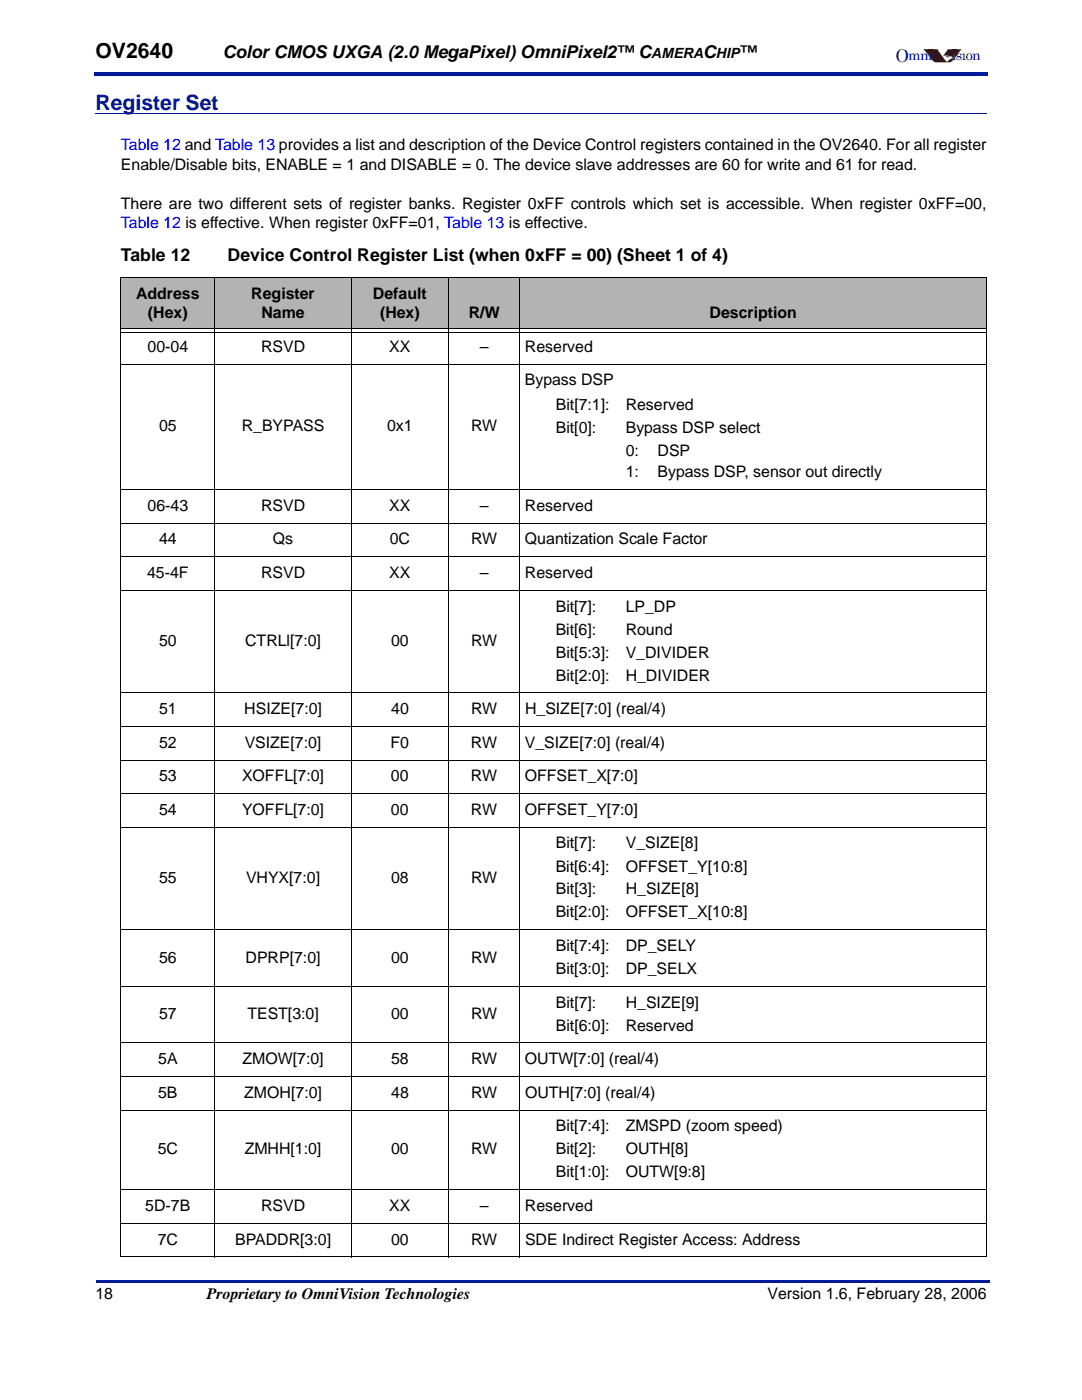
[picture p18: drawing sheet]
<svg xmlns="http://www.w3.org/2000/svg" width="216mm" height="279mm" viewBox="0 0 216 279" stroke-linecap="round" stroke-linejoin="round" font-family="sans-serif">
<defs><g id="words">
<text font-size="4.2" x="19" y="11.6">OV2640</text>
<text font-size="4.2" fill="#001a9a" x="19" y="21.9">Register Set</text>
<g font-size="3.5">
<text x="44.4" y="11.6">Color CMOS UXGA (2.0 MegaPixel) OmniPixel2™ C</text>
<text x="140.3" y="11.6">C</text>
<text x="147.6" y="11.6">™</text>
<text x="24.1" y="52.1">Table 12</text>
<text x="45.4" y="52.1">Device Control Register List (when 0xFF = 00) (Sheet 1 of 4)</text>
</g>
<text font-size="3.5" fill="#001a9a" x="178.7" y="12.3">O</text>
<g font-size="3.2" fill="#00f">
<text x="24.1" y="30">Table 12 and Table 13 provides a list and description of the Device Control registers contained in the OV2640. For all register</text>
<text x="24.1" y="45.5">Table 12 is effective. When register 0xFF=01, Table 13 is effective.</text>
</g>
<g font-size="3.2">
<text x="24.1" y="33.9">Enable/Disable bits, ENABLE = 1 and DISABLE = 0. The device slave addresses are 60 for write and 61 for read.</text>
<text x="24.1" y="41.6">There are two different sets of register banks. Register 0xFF controls which set is accessible. When register 0xFF=00,</text>
<text x="27.2" y="59.6">Address</text>
<text x="50.1" y="59.6">Register</text>
<text x="74.4" y="59.6">Default</text>
<text x="29.5" y="63.5">(Hex)</text>
<text x="52.2" y="63.5">Name</text>
<text x="75.8" y="63.5">(Hex)</text>
<text x="93.5" y="63.5">R/W</text>
<text x="141.6" y="63.5">Description</text>
<text x="29.4" y="70.2">00-04</text>
<text x="52.1" y="70.2">RSVD</text>
<text x="77.7" y="70.2">XX</text>
<text x="95.7" y="70.2">–</text>
<text x="104.8" y="70.2">Reserved</text>
<text x="104.8" y="76.9">Bypass DSP</text>
<text x="110.9" y="81.9">Bit[7:1]:</text>
<text x="124.9" y="81.9">Reserved</text>
<text x="31.7" y="86.1">05</text>
<text x="48.2" y="86.1">R_BYPASS</text>
<text x="77.2" y="86.1">0x1</text>
<text x="94" y="86.1">RW</text>
<text x="110.9" y="86.4">Bit[0]:</text>
<text x="124.9" y="86.4">Bypass DSP select</text>
<text x="124.9" y="91">0:</text>
<text x="124.9" y="95.2">1:</text>
<text x="131.2" y="91">DSP</text>
<text x="131.2" y="95.2">Bypass DSP, sensor out directly</text>
<text x="29.4" y="102">06-43</text>
<text x="52.1" y="102">RSVD</text>
<text x="77.7" y="102">XX</text>
<text x="95.7" y="102">–</text>
<text x="104.8" y="102">Reserved</text>
<text x="31.7" y="108.6">44</text>
<text x="54.5" y="108.6">Qs</text>
<text x="77.8" y="108.6">0C</text>
<text x="94" y="108.6">RW</text>
<text x="104.7" y="108.6">Quantization Scale Factor</text>
<text x="29.4" y="115.4">45-4F</text>
<text x="52.1" y="115.4">RSVD</text>
<text x="77.7" y="115.4">XX</text>
<text x="95.7" y="115.4">–</text>
<text x="104.8" y="115.4">Reserved</text>
<text x="110.9" y="122.1">Bit[7]:</text>
<text x="124.9" y="122.1">LP_DP</text>
<text x="31.7" y="128.9">50</text>
<text x="48.9" y="128.9">CTRLl[7:0]</text>
<text x="78" y="128.9">00</text>
<text x="94" y="128.9">RW</text>
<text x="110.9" y="126.6">Bit[6]:</text>
<text x="110.9" y="131.2">Bit[5:3]:</text>
<text x="124.9" y="126.6">Round</text>
<text x="124.9" y="131.2">V_DIVIDER</text>
<text x="110.9" y="135.8">Bit[2:0]:</text>
<text x="124.9" y="135.8">H_DIVIDER</text>
<text x="31.7" y="142.5">51</text>
<text x="48.7" y="142.5">HSIZE[7:0]</text>
<text x="78.1" y="142.5">40</text>
<text x="94" y="142.5">RW</text>
<text x="104.8" y="142.5">H_SIZE[7:0] (real/4)</text>
<text x="31.7" y="149.2">52</text>
<text x="48.8" y="149.2">VSIZE[7:0]</text>
<text x="77.9" y="149.2">F0</text>
<text x="94" y="149.2">RW</text>
<text x="104.7" y="149.2">V_SIZE[7:0] (real/4)</text>
<text x="31.7" y="155.9">53</text>
<text x="48.3" y="155.9">XOFFL[7:0]</text>
<text x="78" y="155.9">00</text>
<text x="94" y="155.9">RW</text>
<text x="104.7" y="155.9">OFFSET_X[7:0]</text>
<text x="31.7" y="162.6">54</text>
<text x="48.3" y="162.6">YOFFL[7:0]</text>
<text x="78" y="162.6">00</text>
<text x="94" y="162.6">RW</text>
<text x="104.7" y="162.6">OFFSET_Y[7:0]</text>
<text x="110.9" y="169.3">Bit[7]:</text>
<text x="110.9" y="173.9">Bit[6:4]:</text>
<text x="124.9" y="173.9">OFFSET_Y[10:8]</text>
<text x="124.9" y="169.3">V_SIZE[8]</text>
<text x="31.7" y="176.2">55</text>
<text x="49.1" y="176.2">VHYX[7:0]</text>
<text x="78" y="176.2">08</text>
<text x="94" y="176.2">RW</text>
<text x="110.9" y="178.5">Bit[3]:</text>
<text x="124.9" y="178.5">H_SIZE[8]</text>
<text x="110.9" y="183.1">Bit[2:0]:</text>
<text x="124.9" y="183.1">OFFSET_X[10:8]</text>
<text x="110.9" y="189.8">Bit[7:4]:</text>
<text x="124.9" y="189.8">DP_SELY</text>
<text x="31.7" y="192.1">56</text>
<text x="49" y="192.1">DPRP[7:0]</text>
<text x="78" y="192.1">00</text>
<text x="94" y="192.1">RW</text>
<text x="110.9" y="194.4">Bit[3:0]:</text>
<text x="124.9" y="194.4">DP_SELX</text>
<text x="31.7" y="203.4">57</text>
<text x="49.4" y="203.4">TEST[3:0]</text>
<text x="78" y="203.4">00</text>
<text x="94" y="203.4">RW</text>
<text x="110.9" y="201.1">Bit[7]:</text>
<text x="124.9" y="201.1">H_SIZE[9]</text>
<text x="110.9" y="205.7">Bit[6:0]:</text>
<text x="124.9" y="205.7">Reserved</text>
<text x="31.6" y="212.4">5A</text>
<text x="48.4" y="212.4">ZMOW[7:0]</text>
<text x="78" y="212.4">58</text>
<text x="94" y="212.4">RW</text>
<text x="104.8" y="212.4">OUTW[7:0] (real/4)</text>
<text x="31.6" y="219.1">5B</text>
<text x="48.7" y="219.1">ZMOH[7:0]</text>
<text x="78.1" y="219.1">48</text>
<text x="94" y="219.1">RW</text>
<text x="104.8" y="219.1">OUTH[7:0] (real/4)</text>
<text x="110.9" y="225.8">Bit[7:4]:</text>
<text x="124.9" y="225.8">ZMSPD (zoom speed)</text>
<text x="31.5" y="230.4">5C</text>
<text x="48.8" y="230.4">ZMHH[1:0]</text>
<text x="78" y="230.4">00</text>
<text x="94" y="230.4">RW</text>
<text x="110.9" y="230.4">Bit[2]:</text>
<text x="124.9" y="230.4">OUTH[8]</text>
<text x="110.9" y="235">Bit[1:0]:</text>
<text x="124.9" y="235">OUTW[9:8]</text>
<text x="29" y="241.7">5D-7B</text>
<text x="52.1" y="241.7">RSVD</text>
<text x="77.7" y="241.7">XX</text>
<text x="95.7" y="241.7">–</text>
<text x="104.8" y="241.7">Reserved</text>
<text x="31.5" y="248.4">7C</text>
<text x="46.9" y="248.4">BPADDR[3:0]</text>
<text x="78" y="248.4">00</text>
<text x="94" y="248.4">RW</text>
<text x="104.8" y="248.4">SDE Indirect Register Access: Address</text>
<text x="19" y="259.3">18</text>
<text x="41.3" y="259.3">Proprietary to OmniVision Technologies</text>
<text x="153.1" y="259.3">Version 1.6, February 28, 2006</text>
</g>
<g font-size="2.8">
<text x="130" y="11.6">AMERA</text>
<text x="142.9" y="11.6">HIP</text>
</g>
<g font-size="2.8" fill="#001a9a">
<text x="181.2" y="12">mni</text>
<text x="189.9" y="12">ision</text>
</g>
</g></defs>
<g fill="#001a9a">
<path d="M18.7 14.5h.3v.7h-.3z"/>
<path d="M19 14.5h178.2v.7h-178.2z"/>
<path d="M19.1 255.4h.3v.5h-.3z"/>
<path d="M19.4 255.4h178.1v.5h-178.1z"/>
</g>
<g fill="#bf0000">
<path d="M184.3 9.8h2.7l1.2 1.6a1.43 1.43 0 0 0 .9 .9l.4-.4 .6-.2-.2-.4-1.7-.2 1-1.3h2.6l-1.7 2.3-.4 .3h-3l-.5-.2z" fill-rule="evenodd"/>
<path d="M188.9 11.2l.4 .2h-.3l-.2-.1z" fill-rule="evenodd"/>
</g>
<g fill="#bf0000">
<path d="M184.3 9.8l1.9 2.4 .5 .2h2.7l.5-.1 1.9-2.5h-2.6l-1 1.3 1.7 .1 .2 .5-.2-.1-.4 .3-.4 .5-.4-.2-1.7-2.4h-2.7h2.7l1.7 2.4 .4 .2 .1-.1a.88 .88 0 0 1 .9-.6l-.2-.5-.6 .1-.2-.2h-.9l1-1.3h2.7l-1.8 2.3-.3 .3h-3.1l-.5-.2z"/>
<path d="M188.8 11.2h.3l.2 .2-.3 .1-.1-.2 .2 .2 .2-.1v-.1l-.4-.1-.1 .1z"/>
<path d="M188.7 11.3h.2z"/>
</g>
<path d="M191.9 9.9h1v.7h-1z" fill="#fff"/>
<g fill="#bf0000">
<path d="M190 9.9h.8v.7h-.8z"/>
<path d="M185.2 9.9h.8v.7h-.8z"/>
</g>
<path d="M19 22.6h177.8" fill="none" stroke="#001a9a" stroke-width=".2"/>
<g fill="#b3b3b3">
<path d="M24.1 55.4h18.8v10h-18.8z"/>
<path d="M42.9 55.4h27.3v10h-27.3z"/>
<path d="M70.1 55.4h19.5v10h-19.5z"/>
<path d="M89.5 55.4h14.3v10h-14.3z"/>
<path d="M103.8 55.4h93.1v10h-93.1z"/>
</g>
<g fill="none" stroke="#000" stroke-width=".2">
<path d="M24 55.4h172.9M24.1 55.5v195.2M42.9 55.3v195.6M70.1 55.3v195.6M89.5 55.3v195.6M103.8 55.3v195.6M196.8 55.5v195.2M24 72.7h172.9M24.2 65.5h172.6M24.2 66.4h172.6M24 97.7h172.9M24 104.4h172.9"/>
<path d="M24 111.1h172.9M24 117.8h172.9M24 138.3h172.9M24 145h172.9M24 151.7h172.9M24 158.4h172.9M24 165.1h172.9M24 185.6h172.9M24 196.9h172.9M24 208.1h172.9M24 214.8h172.9M24 221.6h172.9"/>
<path d="M24 237.4h172.9M24 244.1h172.9M24 250.8h172.9"/>
</g>
<use href="#words"/>
</svg>
